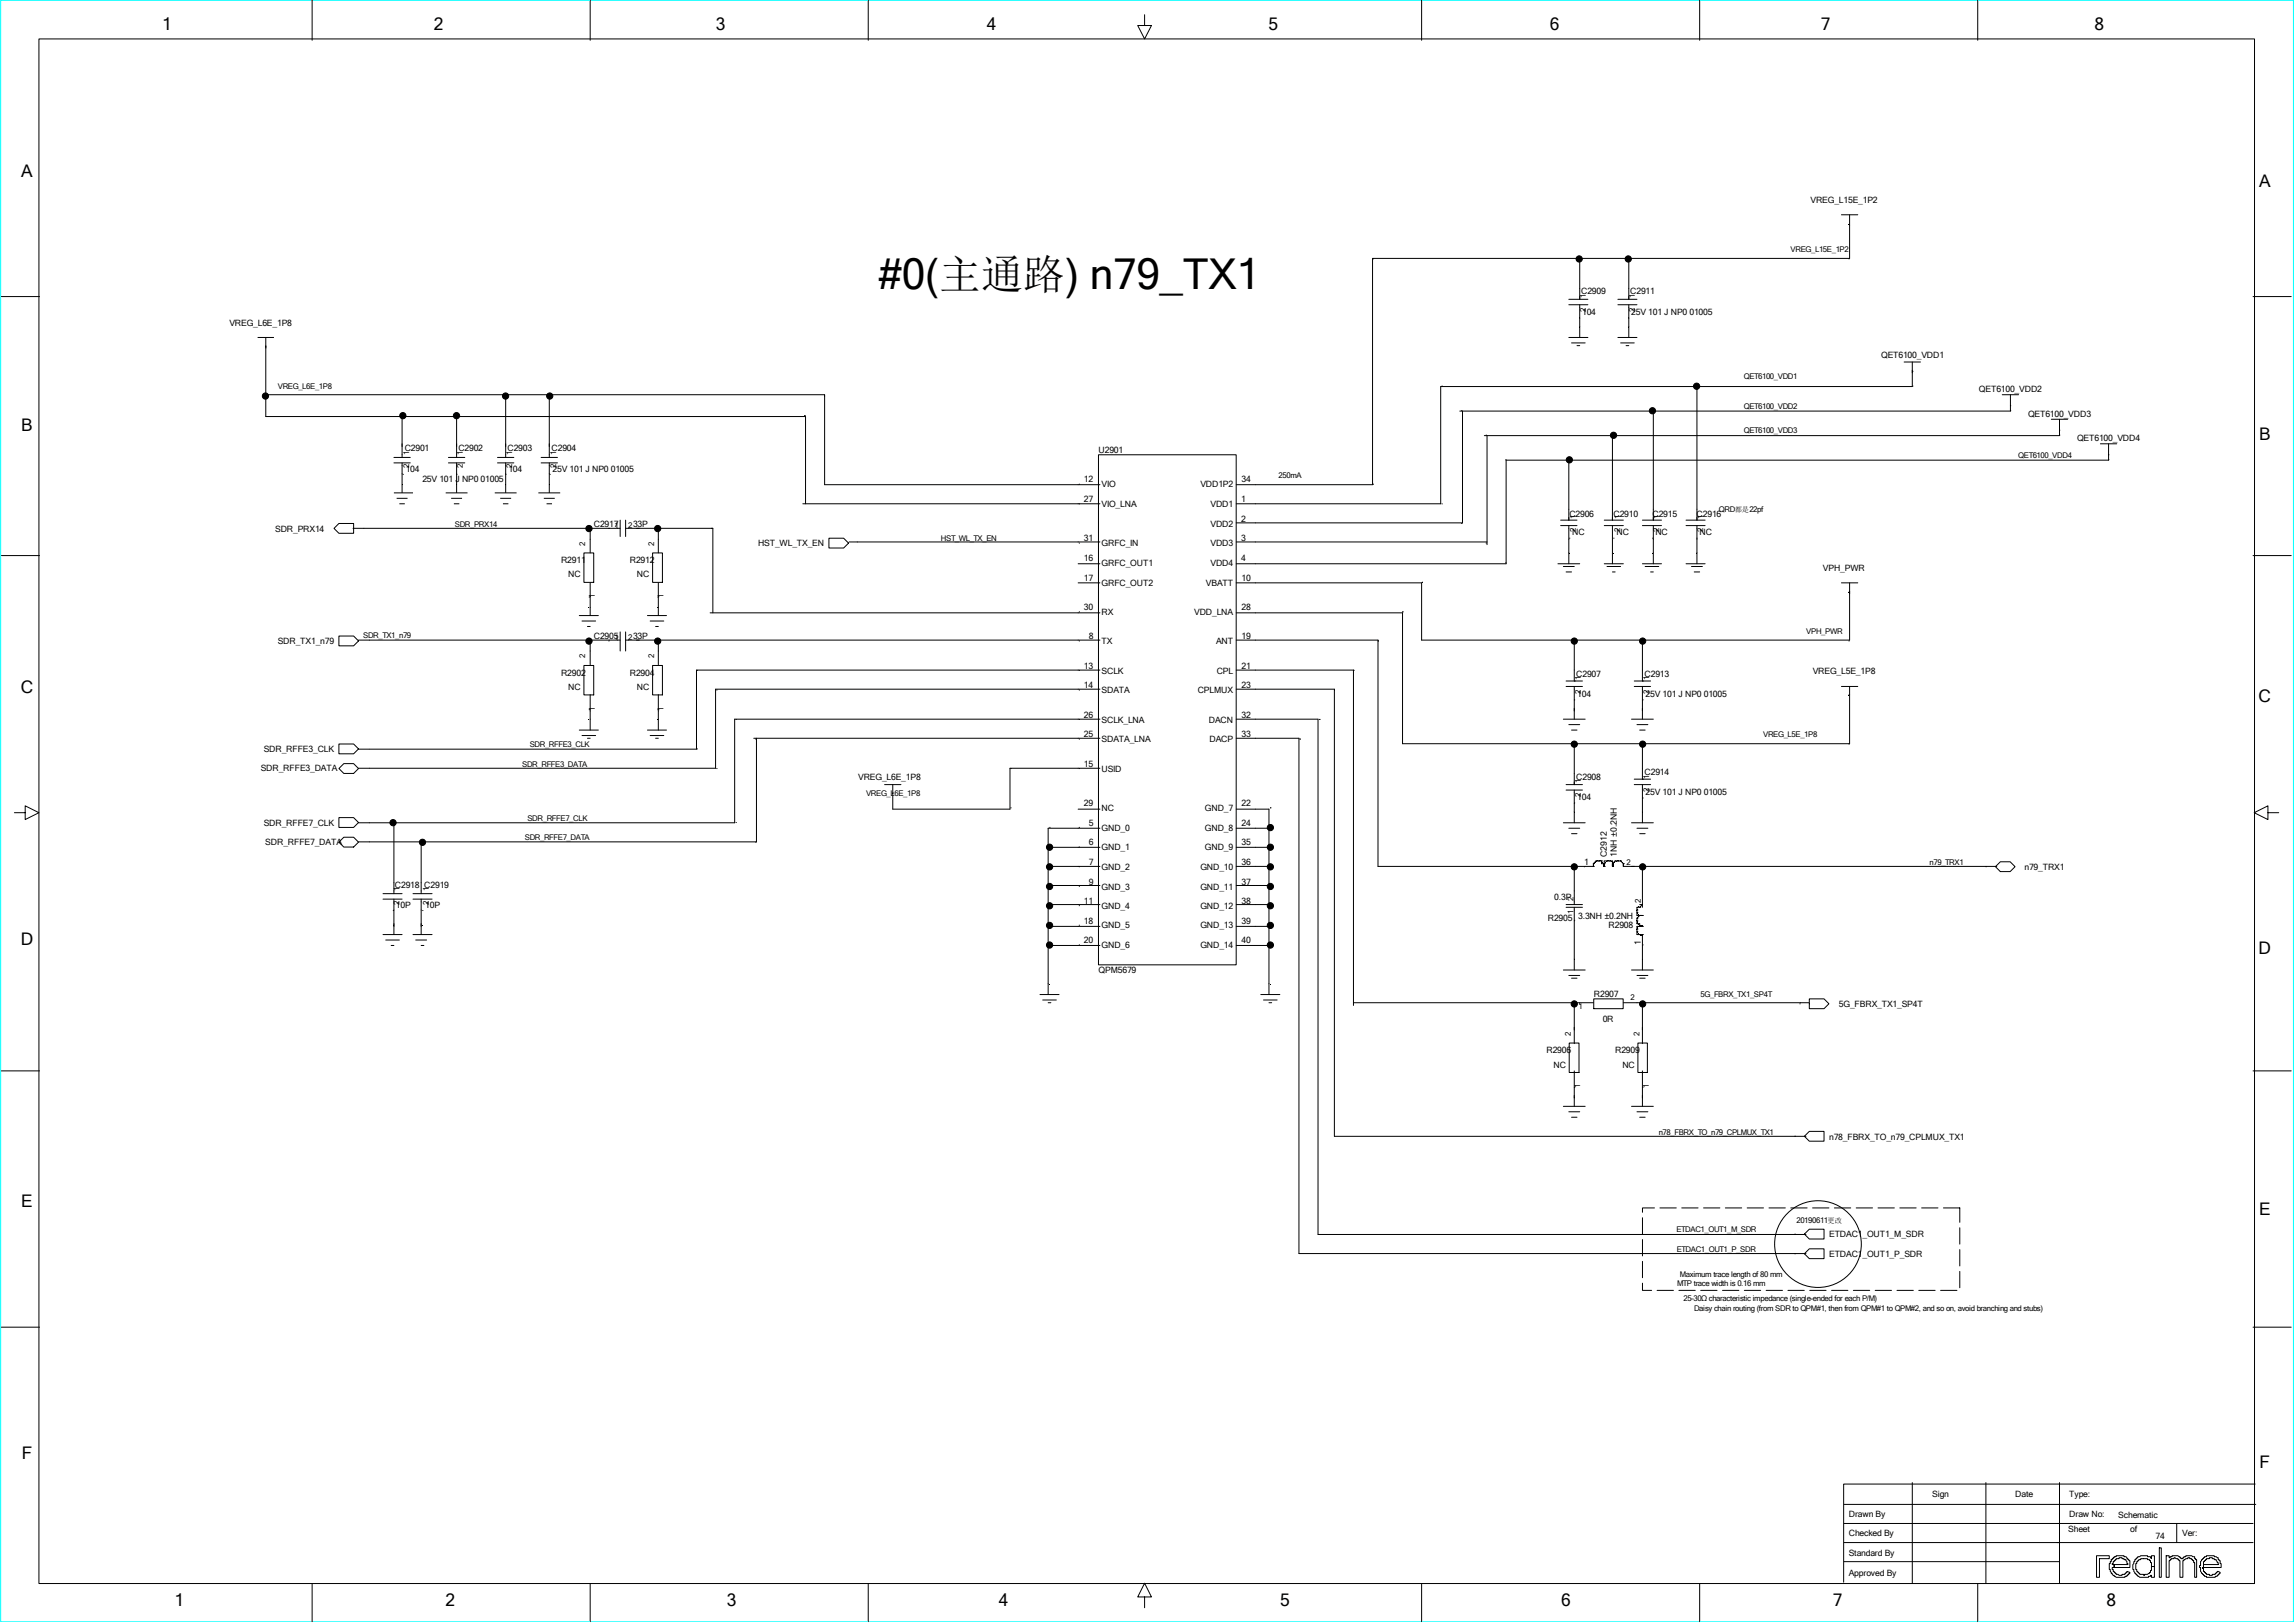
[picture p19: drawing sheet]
<svg xmlns="http://www.w3.org/2000/svg" width="297mm" height="210mm" viewBox="0 0 297 210" stroke-linecap="round" stroke-linejoin="round" font-family="sans-serif">
<defs><g id="words">
<text font-size="5.5" x="113.7" y="37.4">#0(主通路) n79_TX1</text>
<g font-size="2.2">
<text x="21" y="3.8">1</text>
<text x="56.1" y="3.8">2</text>
<text x="92.6" y="3.8">3</text>
<text x="127.7" y="3.8">4</text>
<text x="164.2" y="3.8">5</text>
<text x="200.6" y="3.8">6</text>
<text x="235.7" y="3.8">7</text>
<text x="271" y="3.8">8</text>
<text x="2.8" y="23">A</text>
<text x="292.4" y="24.1">A</text>
<text x="2.8" y="55.8">B</text>
<text x="292.4" y="56.9">B</text>
<text x="2.7" y="89.7">C</text>
<text x="292.3" y="90.8">C</text>
<text x="2.7" y="122.3">D</text>
<text x="292.3" y="123.4">D</text>
<text x="2.8" y="156.1">E</text>
<text x="292.4" y="157.3">E</text>
<text x="2.8" y="188.8">F</text>
<text x="292.4" y="189.9">F</text>
<text x="22.6" y="207.8">1</text>
<text x="57.7" y="207.8">2</text>
<text x="94.1" y="207.8">3</text>
<text x="129.3" y="207.8">4</text>
<text x="165.7" y="207.8">5</text>
<text x="202" y="207.8">6</text>
<text x="237.2" y="207.8">7</text>
<text x="272.6" y="207.8">8</text>
</g>
<g font-size="1.1">
<text x="234.3" y="26.3">VREG_L15E_1P2</text>
<text x="204.6" y="38.1">C2909</text>
<text x="204.7" y="40.7">104</text>
<text x="211" y="38.1">C2911</text>
<text x="211.1" y="40.7">25V 101 J NP0 01005</text>
<text x="29.7" y="42.1">VREG_L6E_1P8</text>
<text x="243.4" y="46.3">QET6100_VDD1</text>
<text x="256.1" y="50.7">QET6100_VDD2</text>
<text x="262.5" y="53.9">QET6100_VDD3</text>
<text x="52.4" y="58.4">C2901</text>
<text x="59.3" y="58.4">C2902</text>
<text x="65.7" y="58.4">C2903</text>
<text x="71.4" y="58.4">C2904</text>
<text x="142.2" y="58.6">U2901</text>
<text x="268.8" y="57.1">QET6100_VDD4</text>
<text x="52.5" y="61">104</text>
<text x="54.7" y="62.4">25V 101 J NP0 01005</text>
<text x="65.8" y="61">104</text>
<text x="71.5" y="61">25V 101 J NP0 01005</text>
<text x="140.3" y="65">27</text>
<text x="140.3" y="62.4">12</text>
<text x="142.6" y="63.1">VIO</text>
<text x="142.6" y="65.6">VIO_LNA</text>
<text x="155.3" y="63.1">VDD1P2</text>
<text x="156.6" y="65.6">VDD1</text>
<text x="160.6" y="65">1</text>
<text x="160.7" y="62.4">34</text>
<text x="35.6" y="68.8">SDR_PRX14</text>
<text x="76.8" y="68.1">C2917</text>
<text x="98.1" y="70.7">HST_WL_TX_EN</text>
<text x="140.3" y="70">31</text>
<text x="142.6" y="70.7">GRFC_IN</text>
<text x="156.6" y="68.1">VDD2</text>
<text x="156.6" y="70.7">VDD3</text>
<text x="160.6" y="70">3</text>
<text x="160.6" y="67.5">2</text>
<text x="203.1" y="66.9">C2906</text>
<text x="203.5" y="69.3">NC</text>
<text x="208.8" y="66.9">C2910</text>
<text x="209.2" y="69.3">NC</text>
<text x="213.8" y="66.9">C2915</text>
<text x="214.2" y="69.3">NC</text>
<text x="219.6" y="66.9">C2916</text>
<text x="219.9" y="69.3">NC</text>
<text x="72.6" y="72.8">R2911</text>
<text x="73.5" y="74.7">NC</text>
<text x="81.5" y="72.8">R2912</text>
<text x="82.4" y="74.7">NC</text>
<text x="140.3" y="75.1">17</text>
<text x="140.3" y="72.6">16</text>
<text x="142.6" y="73.2">GRFC_OUT1</text>
<text x="142.6" y="75.8">GRFC_OUT2</text>
<text x="156.1" y="75.8">VBATT</text>
<text x="156.6" y="73.2">VDD4</text>
<text x="160.6" y="72.6">4</text>
<text x="160.7" y="75.1">10</text>
<text x="235.9" y="73.9">VPH_PWR</text>
<text x="35.9" y="83.3">SDR_TX1_n79</text>
<text x="76.8" y="82.7">C2905</text>
<text x="140.3" y="78.9">30</text>
<text x="140.9" y="82.7">8</text>
<text x="142.6" y="79.6">RX</text>
<text x="142.6" y="83.3">TX</text>
<text x="154.5" y="79.6">VDD_LNA</text>
<text x="157.4" y="83.3">ANT</text>
<text x="160.7" y="82.7">19</text>
<text x="160.7" y="78.9">28</text>
<text x="72.6" y="87.4">R2902</text>
<text x="73.5" y="89.3">NC</text>
<text x="81.5" y="87.4">R2904</text>
<text x="82.4" y="89.3">NC</text>
<text x="140.3" y="89.1">14</text>
<text x="140.3" y="86.5">13</text>
<text x="142.6" y="87.2">SCLK</text>
<text x="142.6" y="89.7">SDATA</text>
<text x="155" y="89.7">CPLMUX</text>
<text x="157.5" y="87.2">CPL</text>
<text x="160.7" y="89.1">23</text>
<text x="160.7" y="86.5">21</text>
<text x="204" y="87.5">C2907</text>
<text x="212.8" y="87.5">C2913</text>
<text x="234.6" y="87.2">VREG_L5E_1P8</text>
<text x="140.3" y="95.4">25</text>
<text x="140.3" y="92.9">26</text>
<text x="142.6" y="93.5">SCLK_LNA</text>
<text x="156.4" y="93.5">DACN</text>
<text x="160.7" y="95.4">33</text>
<text x="160.7" y="92.9">32</text>
<text x="204.1" y="90.2">104</text>
<text x="213" y="90.2">25V 101 J NP0 01005</text>
<text x="33.7" y="99.7">SDR_RFFE3_DATA</text>
<text x="34.1" y="97.3">SDR_RFFE3_CLK</text>
<text x="111.1" y="100.9">VREG_L6E_1P8</text>
<text x="140.3" y="99.2">15</text>
<text x="142.6" y="96">SDATA_LNA</text>
<text x="142.6" y="99.9">USID</text>
<text x="156.5" y="96">DACP</text>
<text x="204" y="100.9">C2908</text>
<text x="212.8" y="100.2">C2914</text>
<text x="34.1" y="106.8">SDR_RFFE7_CLK</text>
<text x="140.3" y="104.3">29</text>
<text x="140.9" y="106.8">5</text>
<text x="142.6" y="104.9">NC</text>
<text x="142.6" y="107.5">GND_0</text>
<text x="155.9" y="104.9">GND_7</text>
<text x="155.9" y="107.5">GND_8</text>
<text x="160.7" y="106.8">24</text>
<text x="160.7" y="104.3">22</text>
<text x="204.1" y="103.5">104</text>
<text x="213" y="102.9">25V 101 J NP0 01005</text>
<text x="34.3" y="109.4">SDR_RFFE7_DATA</text>
<text x="140.9" y="111.9">7</text>
<text x="140.9" y="109.4">6</text>
<text x="142.6" y="110">GND_1</text>
<text x="142.6" y="112.6">GND_2</text>
<text x="155.3" y="112.6">GND_10</text>
<text x="155.9" y="110">GND_9</text>
<text x="160.7" y="111.9">36</text>
<text x="160.7" y="109.4">35</text>
<text x="205" y="111.9">1</text>
<text x="208" y="110.9" transform="rotate(-90 208 110.9)">C2912</text>
<text x="209.2" y="110.9" transform="rotate(-90 209.2 110.9)">1NH ±0.2NH</text>
<text x="262" y="112.6">n79_TRX1</text>
<text x="51.1" y="114.8">C2918 C2919</text>
<text x="51.2" y="117.5">10P</text>
<text x="55" y="117.5">10P</text>
<text x="140.3" y="119.5">18</text>
<text x="140.3" y="117">11</text>
<text x="140.9" y="114.5">9</text>
<text x="142.6" y="115.1">GND_3</text>
<text x="142.6" y="117.6">GND_4</text>
<text x="155.3" y="115.1">GND_11</text>
<text x="155.3" y="117.6">GND_12</text>
<text x="160.7" y="119.5">39</text>
<text x="160.7" y="117">38</text>
<text x="160.7" y="114.5">37</text>
<text x="200.3" y="119.1">R2905</text>
<text x="201.1" y="116.4">0.3P</text>
<text x="204.2" y="118.9">3.3NH ±0.2NH</text>
<text x="140.3" y="122">20</text>
<text x="142.2" y="125.8">QPM5679</text>
<text x="142.6" y="120.1">GND_5</text>
<text x="142.6" y="122.7">GND_6</text>
<text x="155.3" y="120.1">GND_13</text>
<text x="155.3" y="122.7">GND_14</text>
<text x="160.7" y="122">40</text>
<text x="208.2" y="120.1">R2908</text>
<text x="212.3" y="122.2" transform="rotate(-90 212.3 122.2)">1</text>
<text x="206.3" y="129">R2907</text>
<text x="238" y="130.3">5G_FBRX_TX1_SP4T</text>
<text x="200.1" y="136.3">R2906</text>
<text x="207.4" y="132.2">0R</text>
<text x="209" y="136.3">R2909</text>
<text x="201.1" y="138.1">NC</text>
<text x="210" y="138.1">NC</text>
<text x="236.7" y="147.4">n78_FBRX_TO_n79_CPLMUX_TX1</text>
<text x="236.7" y="160.1">ETDAC1_OUT1_M_SDR</text>
<text x="236.7" y="162.6">ETDAC1_OUT1_P_SDR</text>
<text x="239.3" y="196.3">Drawn By</text>
<text x="250" y="193.7">Sign</text>
<text x="260.8" y="193.7">Date</text>
<text x="267.8" y="193.7">Type:</text>
<text x="267.8" y="196.3">Draw No:</text>
<text x="274.1" y="196.4">Schematic</text>
<text x="239.3" y="198.8">Checked By</text>
<text x="239.3" y="201.3">Standard By</text>
<text x="239.3" y="203.9">Approved By</text>
<text x="267.7" y="198.3">Sheet</text>
<text x="275.7" y="198.3">of</text>
<text x="279" y="199.2">74</text>
<text x="282.4" y="198.8">Ver:</text>
</g>
<g font-size="1">
<text x="231.7" y="32.6">VREG_L15E_1P2</text>
<text x="205.2" y="40.3" transform="rotate(-90 205.2 40.3)">2</text>
<text x="205.2" y="38.6" transform="rotate(-90 205.2 38.6)">1</text>
<text x="211.6" y="40.3" transform="rotate(-90 211.6 40.3)">2</text>
<text x="211.6" y="38.6" transform="rotate(-90 211.6 38.6)">1</text>
<text x="35.9" y="50.4">VREG_L6E_1P8</text>
<text x="225.7" y="49.1">QET6100_VDD1</text>
<text x="225.7" y="52.9">QET6100_VDD2</text>
<text x="53" y="58.9" transform="rotate(-90 53 58.9)">1</text>
<text x="59.9" y="58.9" transform="rotate(-90 59.9 58.9)">1</text>
<text x="66.3" y="58.9" transform="rotate(-90 66.3 58.9)">1</text>
<text x="72" y="58.9" transform="rotate(-90 72 58.9)">1</text>
<text x="225.7" y="56.1">QET6100_VDD3</text>
<text x="261.2" y="59.2">QET6100_VDD4</text>
<text x="53" y="60.6" transform="rotate(-90 53 60.6)">2</text>
<text x="59.9" y="60.6" transform="rotate(-90 59.9 60.6)">2</text>
<text x="66.3" y="60.6" transform="rotate(-90 66.3 60.6)">2</text>
<text x="72" y="60.6" transform="rotate(-90 72 60.6)">2</text>
<text x="165.5" y="61.8">250mA</text>
<text x="58.9" y="68.1">SDR_PRX14</text>
<text x="75.7" y="70.6" transform="rotate(-90 75.7 70.6)">2</text>
<text x="79.5" y="68.3">1</text>
<text x="81.3" y="68.3">233P</text>
<text x="84.6" y="70.6" transform="rotate(-90 84.6 70.6)">2</text>
<text x="121.8" y="70">HST_WL_TX_EN</text>
<text x="203.9" y="68.9" transform="rotate(-90 203.9 68.9)">2</text>
<text x="203.9" y="67.1" transform="rotate(-90 203.9 67.1)">1</text>
<text x="209.7" y="68.9" transform="rotate(-90 209.7 68.9)">2</text>
<text x="209.7" y="67.1" transform="rotate(-90 209.7 67.1)">1</text>
<text x="214.7" y="68.9" transform="rotate(-90 214.7 68.9)">2</text>
<text x="214.7" y="67.1" transform="rotate(-90 214.7 67.1)">1</text>
<text x="220.4" y="68.9" transform="rotate(-90 220.4 68.9)">2</text>
<text x="220.4" y="67.1" transform="rotate(-90 220.4 67.1)">1</text>
<text x="222.5" y="66.2">QRD都是22pf</text>
<text x="77" y="77.3" transform="rotate(-90 77 77.3)">1</text>
<text x="85.9" y="77.3" transform="rotate(-90 85.9 77.3)">1</text>
<text x="47" y="82.5">SDR_TX1_n79</text>
<text x="79.5" y="82.8">1</text>
<text x="81.3" y="82.8">233P</text>
<text x="233.8" y="82.1">VPH_PWR</text>
<text x="75.7" y="85.2" transform="rotate(-90 75.7 85.2)">2</text>
<text x="84.6" y="85.2" transform="rotate(-90 84.6 85.2)">2</text>
<text x="204.6" y="89.8" transform="rotate(-90 204.6 89.8)">2</text>
<text x="204.6" y="88" transform="rotate(-90 204.6 88)">1</text>
<text x="213.4" y="89.8" transform="rotate(-90 213.4 89.8)">2</text>
<text x="213.4" y="88" transform="rotate(-90 213.4 88)">1</text>
<text x="77" y="91.9" transform="rotate(-90 77 91.9)">1</text>
<text x="85.9" y="91.9" transform="rotate(-90 85.9 91.9)">1</text>
<text x="228.2" y="95.4">VREG_L5E_1P8</text>
<text x="67.6" y="99.2">SDR_RFFE3_DATA</text>
<text x="68.5" y="96.7">SDR_RFFE3_CLK</text>
<text x="204.6" y="101.4" transform="rotate(-90 204.6 101.4)">1</text>
<text x="213.4" y="100.7" transform="rotate(-90 213.4 100.7)">1</text>
<text x="68.3" y="106.2">SDR_RFFE7_CLK</text>
<text x="112.1" y="103">VREG_L6E_1P8</text>
<text x="204.6" y="103.1" transform="rotate(-90 204.6 103.1)">2</text>
<text x="213.4" y="102.5" transform="rotate(-90 213.4 102.5)">2</text>
<text x="67.9" y="108.7">SDR_RFFE7_DATA</text>
<text x="210.5" y="111.9">2</text>
<text x="249.7" y="111.9">n79_TRX1</text>
<text x="51.7" y="117" transform="rotate(-90 51.7 117)">2</text>
<text x="51.7" y="115.3" transform="rotate(-90 51.7 115.3)">1</text>
<text x="55.5" y="117" transform="rotate(-90 55.5 117)">2</text>
<text x="55.5" y="115.3" transform="rotate(-90 55.5 115.3)">1</text>
<text x="203.6" y="118.3" transform="rotate(-90 203.6 118.3)">1</text>
<text x="203.6" y="116.6" transform="rotate(-90 203.6 116.6)">2</text>
<text x="212.3" y="116.8" transform="rotate(-90 212.3 116.8)">2</text>
<text x="204.3" y="130.5">1</text>
<text x="211" y="129.4">2</text>
<text x="220.1" y="129">5G_FBRX_TX1_SP4T</text>
<text x="203.3" y="134" transform="rotate(-90 203.3 134)">2</text>
<text x="212.2" y="134" transform="rotate(-90 212.2 134)">2</text>
<text x="204.5" y="140.8" transform="rotate(-90 204.5 140.8)">1</text>
<text x="213.4" y="140.8" transform="rotate(-90 213.4 140.8)">1</text>
<text x="214.7" y="146.8">n78_FBRX_TO_n79_CPLMUX_TX1</text>
<text x="216.9" y="159.5">ETDAC1_OUT1_M_SDR</text>
<text x="232.5" y="158.2">20190611更改</text>
<text x="217" y="162">ETDAC1_OUT1_P_SDR</text>
<text x="217" y="166.4">MTP trace width is 0.16 mm</text>
<text x="217.4" y="165.2">Maximum trace length of 80 mm</text>
<text x="217.9" y="168.4">25–30Ω characteristic impedance (single-ended for each P/M)</text>
<text x="219.2" y="169.6">Daisy chain routing (from SDR to QPM#1, then from QPM#1 to QPM#2, and so on, avoid branching and stubs)</text>
</g>
</g></defs>
<path d="M.1 0h296.7v209.8h-296.7z" fill="none" stroke="#0ff" stroke-width=".13"/>
<g fill="none" stroke="#000" stroke-width=".13">
<path d="M40.4 0v5.2M76.4 0v5.2M112.4 0v5.2M184 0v5.2M220 0v5.2M255.9 0v5.2M5 5h286.8v199.9h-286.8zM148.1 1.9v1.4h.9l-.9 1.7-.9-1.7h.9M.2 38.4h4.9M203 39.4h2.5M203 38.7h2.5M204.4 33.4v5.3"/>
<path d="M204.4 39.4v4.3M209.4 39.4h2.4M209.4 38.7h2.4M210.8 33.4v5.3M210.8 39.4v4.3M238.3 27.8h2.1M239.4 27.8v5.6h-61.8v29.3h-17.6M291.6 38.4h4.9M33.3 43.7h2.2M34.4 43.7v10.2h69.8v11.3M34.4 51.1h72.3v11.6h35.6M51 59.9h2.1"/>
<path d="M51 59.2h2.1M52 53.9v5.3M52 59.9v3.9M58 59.9h2.1M58 59.2h2.1M59.1 53.9v5.3M59.1 59.9v3.9M64.4 59.9h2.1M64.4 59.2h2.1M65.4 51.1v8.1M65.4 59.9v3.9M70 59.9h2.1"/>
<path d="M70 59.2h2.1M71.1 51.1v8.1M71.1 59.9v3.9M142.2 58.8h17.8v66h-17.8zM189.3 53.2v14.5h-29.3M192.4 56.4v14.1M203 43.7h2.5M203 59.5v7.8M203.4 44.4h1.7M204.1 44.7h.3M208.7 56.4v10.9M209.4 43.7h2.4"/>
<path d="M209.7 44.4h1.8M210.4 44.7h.4M214 53.2v14.1M219.6 50v17.3M246.4 46.8h2.1M247.5 46.8v3.2h-61.1v15.2h-26.4M259.1 51.1h2.1M260.2 51.1v2.1h-71.3M265.5 54.2h2.1M266.5 54.2v2.2h-74.4M271.8 57.4h2.1M272.9 57.4v2.1h-78v13.4h-34.9"/>
<path d="M.2 71.9h4.9M43.2 68.4l.7-.7h1.9v1.3h-1.9zM45.7 68.4h34.6M51 63.8h2.4M51.3 64.5h1.4M51.7 65.2h.7M57.7 63.8h2.8M58.4 64.5h1.4M58.7 65.2h.7M64 63.8h2.9M64.7 64.5h1.4M65.1 65.2h.7"/>
<path d="M69.7 63.8h2.8M70.4 64.5h1.4M70.7 65.2h.7M75 79.6h2.4M75.6 71.5h1.2v3.9h-1.2zM76.4 68.4v3.1M76.4 75.4v4.2M80.3 67.3v2.1M81 68.4h11.3v10.9M81 67.3v2.1M83.8 79.6h2.5M84.5 71.5h1.2v3.9h-1.2z"/>
<path d="M85.2 68.4v3.1M85.2 75.4v4.2M91.9 79.3h50.4M103.9 65.2h38.4M107.3 69.6h1.9l.6 .7-.6 .6h-1.9zM109.9 70.1h32.4M139.5 72.9h2.8M139.5 75.4h2.8M160 75.4h24v7.4h55.4v-7.4M160 79.3h21.5v16.9h57.9v-7.4M160 70.1h32.4M201.6 72.9h2.8"/>
<path d="M202 68h2.1M202 67.3h2.1M202.3 73.3h1.4M202.7 74h.7M203 68v4.9M207.6 68h2.5M207.6 67.3h2.5M207.6 72.9h2.5M208 73.3h1.7M208.7 74h.3M208.7 68v4.9M212.5 68h2.5"/>
<path d="M212.5 67.3h2.5M212.5 72.9h2.5M212.9 73.3h1.8M213.6 74h.4M214 68v4.9M218.2 68h2.5M218.2 67.3h2.5M218.2 72.9h2.5M218.9 73.3h1.4M219.3 74h.7M219.6 68v4.9M238.3 75.4h2.1"/>
<path d="M291.6 71.9h4.9M43.9 96.3h1.9l.6 .6-.6 .6h-1.9zM43.9 82.3h1.9l.6 .6-.6 .7h-1.9zM44.5 98.8h1.3l.6 .6-.6 .7h-1.3l-.6-.7zM46.4 82.8h33.9M75 94.5h2.4M75.3 95.2h1.8M75.3 80.4h1.8M75.6 86.1h1.2v3.8h-1.2zM76 95.5h.4M76 81.1h.4M76.4 82.8v3.2"/>
<path d="M76.4 89.9v4.6M80.3 81.8v2.4M81 82.8h61.3M81 81.8v2.4M83.8 94.5h2.5M84.1 95.2h1.8M84.1 80.4h1.8M84.5 86.1h1.2v3.8h-1.2zM84.8 95.5h.4M84.8 81.1h.4M85.2 82.8v3.2M85.2 89.9v4.6"/>
<path d="M97.5 95.5h44.8M97.9 95.5v13.4h-51.5M142.3 86.7h-52.2v10.2h-43.7M142.3 89.2h-49.7v10.2h-46.2M142.3 99.4h-11.6v5.3h-15.2v-3.2M142.3 93.1h-47.2v13.4h-48.7M160 82.8h18.3v29.3h27.9M160 95.5h8.1v66.7h65.6M160 93.1h10.6v66.6h63.1M160 89.2h12.7v57.8h61M160 86.7h15.2v43.4M202.3 93.1h2.8"/>
<path d="M202.7 88.8h2.1M202.7 88.1h2.1M203 93.8h1.4M203.4 94.5h.7M203.7 88.1h.1M203.7 82.8v5.3M203.7 88.8v4.3M203.7 96.2v5.3M211.1 93.1h2.9M211.5 88.8h2.1M211.5 88.1h2.1M211.8 93.8h1.5"/>
<path d="M212.2 94.5h.7M212.5 88.1h.1M212.5 82.8v5.3M212.5 88.8v4.3M212.5 96.2v4.6M238.3 88.8h2.1M1.9 105.2h1.4v-.9l1.7 .9-1.7 .8v-.8M43.9 105.8h1.9l.6 .6-.6 .7h-1.9zM44.5 108.3h1.3l.6 .7-.6 .6h-1.3l-.6-.6zM49.6 116.3h2.4M49.6 115.6h2.4M51 106.5v9.1"/>
<path d="M51 116.3v4.6M53.4 116.3h2.5M53.4 115.6h2.5M54.5 108.9v6.7M54.5 116.3v4.6M114.5 101.5h2.1M135.6 112.1h6.7M135.6 114.6h6.7M135.6 117h6.7M135.6 119.9h6.7M135.6 109.6h6.7M139.5 104.7h2.8"/>
<path d="M142.3 107.2h-6.7v21.5M160 107.2h4.2M160 104.7h4.2v24M160 112.1h4.2M160 114.6h4.2M160 117h4.2M160 119.9h4.2M160 109.6h4.2M202.3 106.5h2.8M202.7 101.5h2.1M202.7 102.2h2.1M202.7 117h2.1"/>
<path d="M202.7 117.4h2.1M203 107.2h1.4M203.4 107.9h.7M203.7 102.2v4.3M203.7 112.1v4.9M203.7 117.4v8.1M206.2 111.8h.1M206.2 112.1h.1M206.2 111.8v.3M206.6 111.4h.1M206.6 111.4h.7M206.6 111.4l-.4 .4"/>
<path d="M206.9 111.4h.1M207.3 111.4h.1M207.3 111.4v.4h.3M207.6 111.8h.1M207.6 112.1h.1M207.6 112.1v-.7h1.1v.7M208 111.4h.1M208.3 111.4h.1M208.7 111.8h.1M208.7 112.1h.1M209 111.4h.1M209 111.4h.7"/>
<path d="M209 111.4l-.3 .4M209.4 111.4h.1M209.7 111.4h.1M209.7 111.4l.4 .4M210.1 111.8h.1M210.1 111.8v.3h48.3M211.1 106.5h2.9M211.5 101.5h2.1M211.5 100.8h2.1M211.8 118.8h.1M211.8 119.2h.1M211.8 119.5h.1"/>
<path d="M211.8 117.7h.1M211.8 118.1h.1M211.8 107.2h1.5M211.8 118.8v.7M211.8 119.5h.4v.4M212.2 119.9h.1M212.2 118.5h.1M212.2 117.4h.1M212.2 107.9h.7M212.2 117h.3l-.3 .4M212.2 117.4h-.4v1.1h.7M212.2 118.5l-.4 .3"/>
<path d="M212.5 100.8h.1M212.5 119.9h.1M212.5 118.5h.1M212.5 101.5v5M212.5 112.1v5.3M212.5 119.9h-.7v1h.7M258.9 111.5h1.2l.7 .6-.7 .7h-1.2l-.7-.7zM293.5 105.2v-.9l-1.8 .9 1.8 .8v-.8h1.4M.2 138.6h4.9M49.6 120.9h2.4M49.9 121.6h1.8M50.6 122.3h.4"/>
<path d="M53.4 120.9h2.5M53.8 121.6h1.4M54.5 122.3h.4M134.6 128.7h2.5M134.9 129.4h1.8M135.6 129.7h.4M135.6 122.3h6.7M160 122.3h4.2M163.2 128.7h2.4M163.5 129.4h1.8M164.2 129.7h.4M175.2 129.7h31"/>
<path d="M202.3 125.5h2.8M203 126.2h1.4M203.1 135h1.2v3.8h-1.2zM203.4 126.6h.7M203.7 129.7v5.3M203.7 138.6v4.5M206.2 129.2h3.9v1.3h-3.9zM210.1 129.7h24M211.1 125.5h2.9M211.8 120.2h.1M211.8 120.6h.1M211.8 126.2h1.5"/>
<path d="M212 135h1.2v3.8h-1.2zM212.2 120.9h.1M212.2 126.6h.7M212.5 120.9h.1M212.5 120.9v4.6M212.5 129.7v5.3M212.5 138.6v4.5M234.1 129.2h2l.6 .7-.6 .6h-2zM291.6 138.6h4.9M202.3 143.1h2.8M203 143.9h1.4M203.4 144.6h.7"/>
<path d="M211.1 143.1h2.9M211.8 143.9h1.5M212.2 144.6h.7M233.5 147l.6-.6h2v1.3h-2zM234.1 159h2v1.3h-2l-.6-.6zM.2 171.7h4.9M233.5 162.2l.6-.6h2v1.3h-2zM291.6 171.7h4.9M238.7 194.7h53.2M238.7 199.6h52.9M238.7 197.1h52.9M247.5 191.8v13.1"/>
<path d="M257 191.8v13.1M266.5 191.8v13.1M281.7 197.1v2.5M291.8 192h-53.2v12.7M40.4 204.9v4.9M76.4 204.9v4.9M112.4 204.9v4.9M148.1 206.6h.9l-.9-1.7-.9 1.7h.9v1.4M184 204.9v4.9M220 204.9v4.9M238.7 202.1h27.8M255.9 204.9v4.9"/>
<path d="M271.3 201.3h1.7v.4h-1.3v2.4h-.4zM273.2 201.8h.1v-.1l.3-.2v-.1h.3v-.1h1v.1h.2l.2 .3h.1v.1l.2 .1v.9h-2v-.4h1.8v-.1h-.1l-.2-.5h-.2v-.1h-.3v-.2h-.4v.2h-.3v.1h-.2v.1l-.2 .2v.2h-.2v.1h.3v.4h-.3v.3h.2v.2l.2 .2v.1h.2v.1h.2l.1 .1 .8-.1 .1-.2h.2v-.2l.3 .2v.1l-.2 .1-.1 .3h-.3v.1h-1.1l-.3-.1v-.2h-.1l-.2-.2h-.1l-.1-.5h-.1v-.8h.1zM276.4 201.7h.1l.1-.3h.3l.1-.1h.9v.1h.4l.1 .3v-.4h.4v1.4h-.4v-.5h-.1v-.3h-.1v-.1h-.3v-.1h-.9v.1h-.2v.1l-.3 .2v.2h-.1v.8h.1v.2h.1v.2h.2l.1 .2h.5v.1h.1v-.1h.4l.3-.1v-.1h.1v-.3h.1v-.5h.4v1.4h-.4v-.3h-.1v.2h-.3v.1h-1.1l-.3-.1-.1-.3h-.1v-.1h-.1l-.2-.3v-.2h-.1v-.7zM279.4 200.3h.3v3.8h-.3zM280.3 201.3h.4v.2h.1v-.1h.3v-.1h.8l.2 .1 .1 .3h.3l.1-.3h.3v-.1h.7l.2 .1h.2v.3l.3 .1v2.3h-.3v-1.9h-.1v-.3h-.1l-.2-.2h-.2v-.2h-.3v.2h-.2l-.3 .1v.1h-.1v2.2h-.4v-2.2h-.1l-.1-.2h-.3l-.1-.2h-.2v.2h-.3l-.2 .2h-.1v2.2h-.4zM284.9 201.8h.1v-.1l.3-.2v-.1h.2v-.1h1.1v.1l.5 .1v.3l.2 .1v.4h.1v.5h-2.2v-.4h1.9v-.2h-.2l-.1-.4-.5-.1v-.2h-.4v.2h-.4v.1h-.1v.1l-.2 .2v.7h-.2v.1h.2v.4l.2 .2v.1h.1v.1h.4v.1l.8-.1 .1-.2h.1v-.2l.4 .2v.1l-.2 .1-.2 .3h-.2v.1h-1.2v-.1h-.2v-.2h-.1l-.2-.2h-.1l-.1-.3v-.5h-.2z"/>
<circle cx="204.4" cy="33.5" r=".4"/>
<circle cx="210.7" cy="33.5" r=".4"/>
<circle cx="34.4" cy="51.2" r=".4"/>
<circle cx="52.1" cy="53.8" r=".4"/>
<circle cx="59.1" cy="53.8" r=".4"/>
<circle cx="65.4" cy="51.2" r=".4"/>
<circle cx="71.1" cy="51.2" r=".4"/>
<circle cx="203.1" cy="59.5" r=".4"/>
<circle cx="208.8" cy="56.3" r=".4"/>
<circle cx="213.8" cy="53.1" r=".4"/>
<circle cx="219.6" cy="50" r=".4"/>
<circle cx="76.2" cy="68.4" r=".4"/>
<circle cx="85.1" cy="68.4" r=".4"/>
<circle cx="76.2" cy="83" r=".4"/>
<circle cx="85.1" cy="83" r=".4"/>
<circle cx="203.7" cy="83" r=".4"/>
<circle cx="203.7" cy="96.3" r=".4"/>
<circle cx="212.6" cy="96.3" r=".4"/>
<circle cx="212.6" cy="83" r=".4"/>
<circle cx="50.9" cy="106.4" r=".4"/>
<circle cx="54.7" cy="109" r=".4"/>
<circle cx="135.8" cy="109.6" r=".4"/>
<circle cx="135.8" cy="114.7" r=".4"/>
<circle cx="135.8" cy="117.2" r=".4"/>
<circle cx="135.8" cy="112.2" r=".4"/>
<circle cx="135.8" cy="119.7" r=".4"/>
<circle cx="164.4" cy="109.6" r=".4"/>
<circle cx="164.4" cy="112.2" r=".4"/>
<circle cx="164.4" cy="114.7" r=".4"/>
<circle cx="164.4" cy="107.1" r=".4"/>
<circle cx="164.4" cy="117.2" r=".4"/>
<circle cx="164.4" cy="119.7" r=".4"/>
<circle cx="203.7" cy="112.2" r=".4"/>
<circle cx="212.6" cy="112.2" r=".4"/>
<circle cx="135.8" cy="122.3" r=".4"/>
<circle cx="164.4" cy="122.3" r=".4"/>
<circle cx="203.7" cy="129.9" r=".4"/>
<circle cx="212.6" cy="129.9" r=".4"/>
<circle cx="235.3" cy="161" r="5.6"/>
</g>
<g fill="#000">
<circle cx="204.4" cy="33.5" r=".41"/>
<circle cx="210.7" cy="33.5" r=".41"/>
<circle cx="34.4" cy="51.2" r=".41"/>
<circle cx="52.1" cy="53.8" r=".41"/>
<circle cx="59.1" cy="53.8" r=".41"/>
<circle cx="65.4" cy="51.2" r=".41"/>
<circle cx="71.1" cy="51.2" r=".41"/>
<circle cx="203.1" cy="59.5" r=".41"/>
<circle cx="208.8" cy="56.3" r=".41"/>
<circle cx="213.8" cy="53.1" r=".41"/>
<circle cx="219.6" cy="50" r=".41"/>
<circle cx="76.2" cy="68.4" r=".41"/>
<circle cx="85.1" cy="68.4" r=".41"/>
<circle cx="76.2" cy="83" r=".41"/>
<circle cx="85.1" cy="83" r=".41"/>
<circle cx="203.7" cy="96.3" r=".41"/>
<circle cx="203.7" cy="83" r=".41"/>
<circle cx="212.6" cy="96.3" r=".41"/>
<circle cx="212.6" cy="83" r=".41"/>
<circle cx="50.9" cy="106.4" r=".41"/>
<circle cx="54.7" cy="109" r=".41"/>
<circle cx="135.8" cy="117.2" r=".41"/>
<circle cx="135.8" cy="112.2" r=".41"/>
<circle cx="135.8" cy="119.7" r=".41"/>
<circle cx="135.8" cy="114.7" r=".41"/>
<circle cx="135.8" cy="109.6" r=".41"/>
<circle cx="164.4" cy="112.2" r=".41"/>
<circle cx="164.4" cy="117.2" r=".41"/>
<circle cx="164.4" cy="119.7" r=".41"/>
<circle cx="164.4" cy="107.1" r=".41"/>
<circle cx="164.4" cy="109.6" r=".41"/>
<circle cx="164.4" cy="114.7" r=".41"/>
<circle cx="203.7" cy="112.2" r=".41"/>
<circle cx="212.6" cy="112.2" r=".41"/>
<circle cx="135.8" cy="122.3" r=".41"/>
<circle cx="164.4" cy="122.3" r=".41"/>
<circle cx="203.7" cy="129.9" r=".41"/>
<circle cx="212.6" cy="129.9" r=".41"/>
</g>
<path d="M212.6 156.3h41v10.7h-41z" fill="none" stroke="#000" stroke-width=".13" stroke-dasharray="2.1 .7"/>
<use href="#words"/>
</svg>
